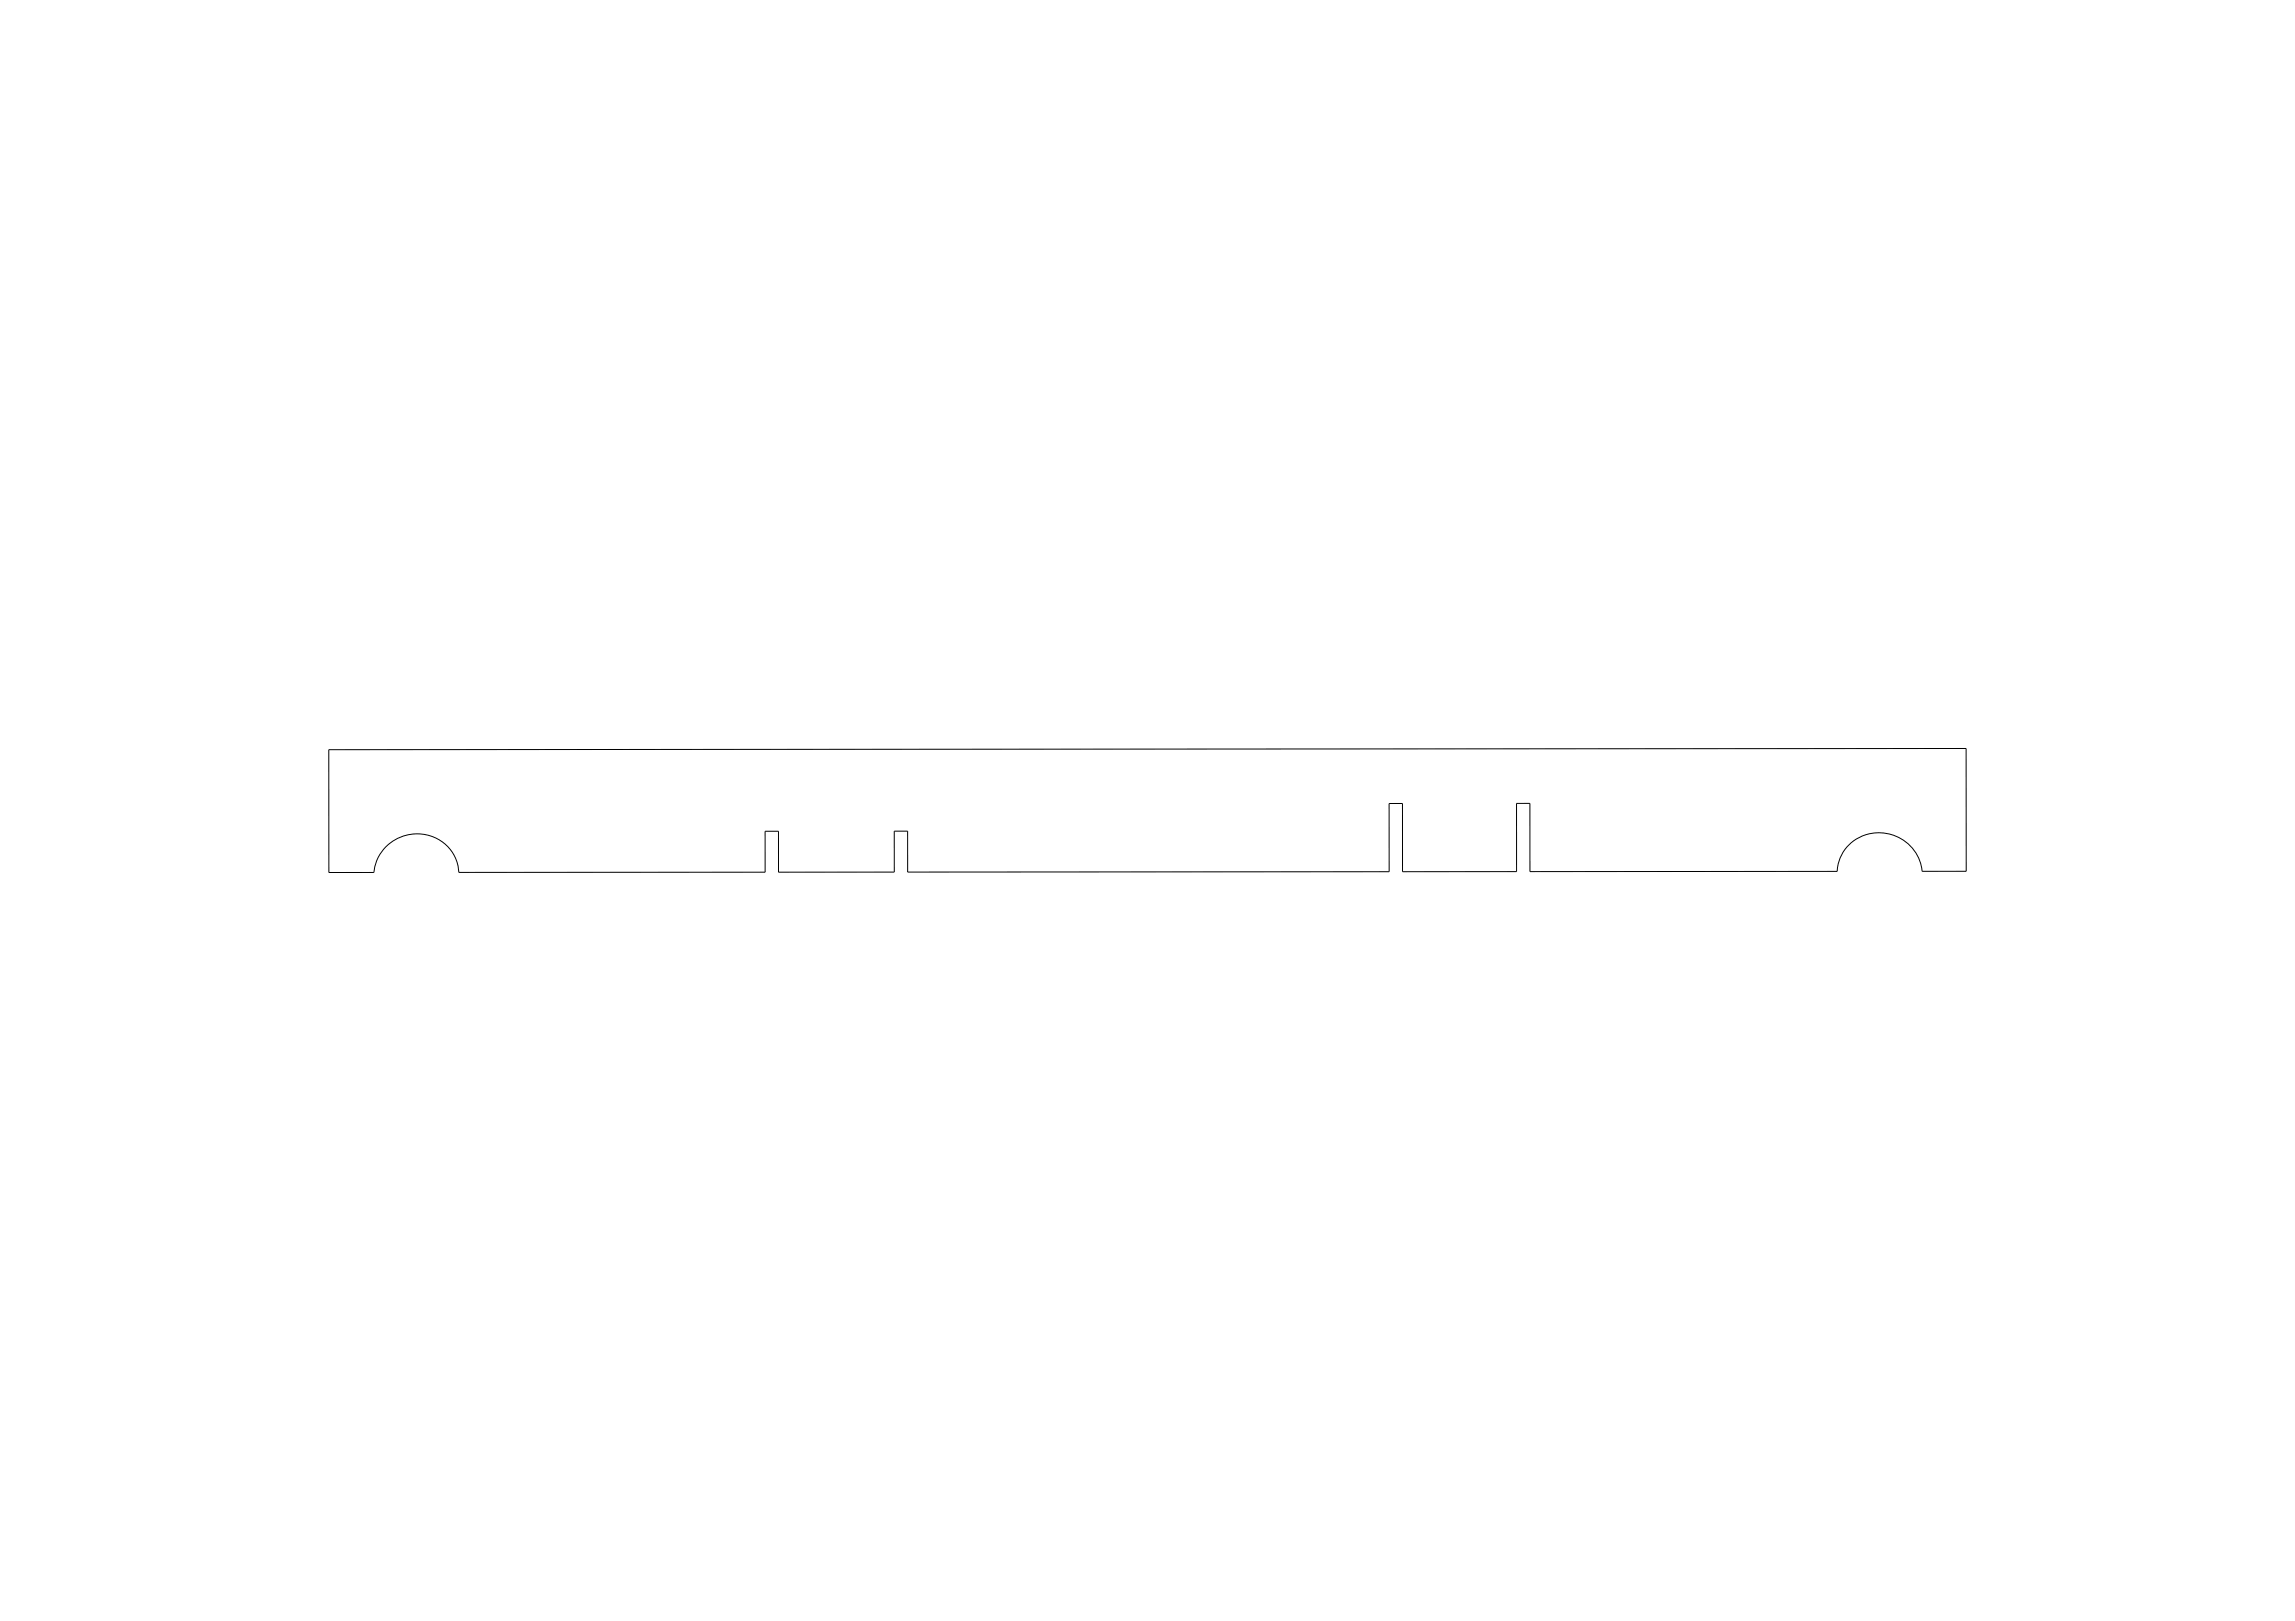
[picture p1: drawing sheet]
<svg xmlns="http://www.w3.org/2000/svg" width="841mm" height="594mm" viewBox="0 0 841 594" stroke-linecap="round" stroke-linejoin="round" font-family="sans-serif">
<path d="M120.5 274.7l600-.4v45h-16.1a15.7 15.7 0 0 0-14.3-14.1 15.7 15.7 0 0 0-16.5 11.3l-.4 2.8-112.6 .1v-25h-4.9v25h-41.7l-.1-25h-4.9l.1 25-176.5 .2v-15h-4.9v15h-42.4v-15h-4.9v15l-112.3 .1a15.6 15.6 0 0 0-12-13.9 15.6 15.6 0 0 0-16.9 7.2 15 15 0 0 0-2.2 6.7h-16.5z" fill="none" stroke="#000" stroke-width=".37"/>
</svg>
